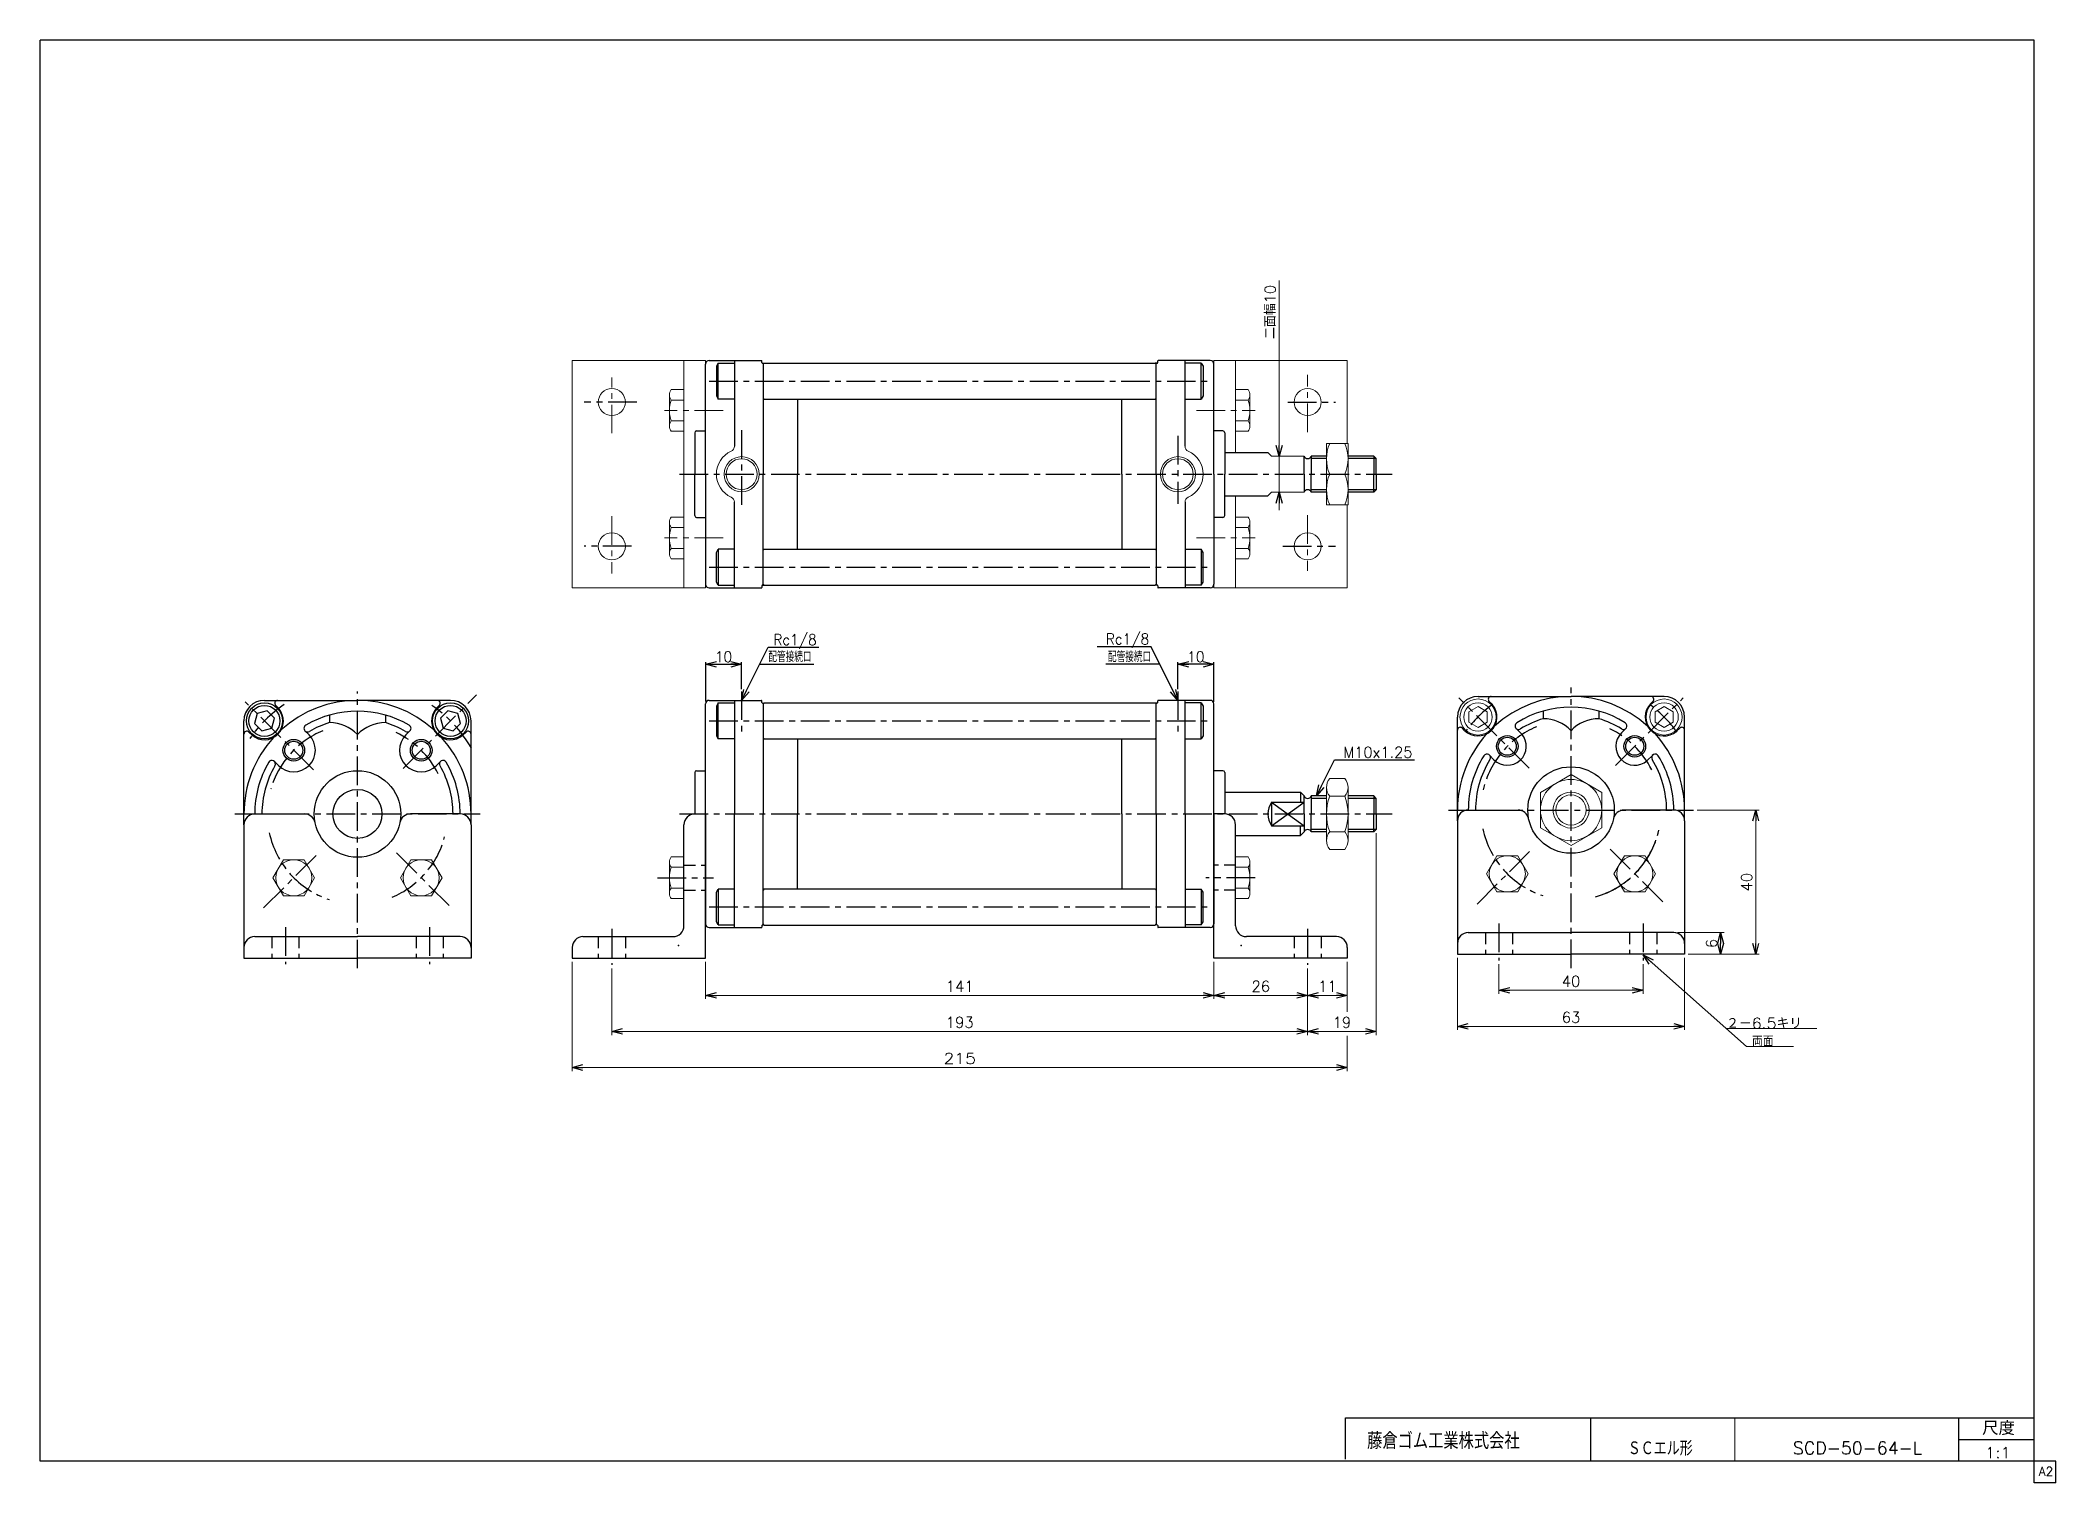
# Model space of a CAD drawing. Header units: millimetres. Extents: x -272 to 287, y -200 to 200.
import ezdxf
from ezdxf.enums import TextEntityAlignment as Align

# ---------------------------------------------------------------- set-up
doc = ezdxf.new("R2010")
doc.units = ezdxf.units.MM
doc.header["$LTSCALE"] = 0.25
doc.header["$PDSIZE"] = 1
doc.linetypes.add('CENTER', pattern=[50.8, 31.75, -6.35, 6.35, -6.35])
doc.linetypes.add('DASHED', pattern=[19.05, 12.7, -6.35])
doc.layers.add('ZUWAKU', color=7, linetype='Continuous')
doc.styles.add('FdaStyle0', font='txt.shx', dxfattribs={"bigfont": 'bigfont'})
doc.dimstyles.new('DaDimRotatedStyle', dxfattribs={"dimtxt": 3, "dimasz": 3.000002, "dimexe": 1, "dimexo": 1, "dimgap": 1, "dimtad": 3, "dimdsep": 46, "dimtxsty": 'FdaStyle0', "dimblk1": 'OPEN30', "dimblk2": 'OPEN30', "dimsah": 1, "dimcen": 0.09, "dimclrd": 4, "dimclre": 4, "dimclrt": 4, "dimadec": 0, "dimazin": 2, "dimtfac": 1, "dimtdec": 4, "dimtmove": 0, "dimatfit": 0, "dimfxl": 1, "dimarcsym": 0})

msp = doc.modelspace()

# ---------------------------------------------------------------- texts
at = {"color": 4, "style": 'FdaStyle0', "width": 0.892857}
msp.add_text('二面幅10', height=3, rotation=90, dxfattribs=at).set_placement((70.609, 117.172), (70.609, 132.172), align=Align.FIT)
at = {"color": 4, "style": 'FdaStyle0'}
for s, height, width, p, p2 in [('Rc1/8', 3, 0.8, (-68.674, 32.279), (-56.674, 32.279)), ('Rc1/8', 3, 0.8, (23.554, 32.477), (35.554, 32.477)), ('10', 3, 0.8, (-84.88, 27.551), (-80.08, 27.551)), ('配管接続口', 3, 0.666667, (-70.08, 27.551), (-58.08, 27.551)), ('配管接続口', 3, 0.666667, (24.12, 27.551), (36.12, 27.551)), ('10', 3, 0.8, (46.12, 27.551), (50.92, 27.551)), ('M10x1.25', 3, 0.8, (89.392, 1.051), (108.592, 1.051)), ('２－6.5キリ', 3, 0.897436, (195.631, -74.083), (216.631, -74.083)), ('両面', 3, 0.833333, (202.752, -79.066), (208.752, -79.066)), ('ＳＣエル形', 4, 0.692308, (168.303, -192.467), (186.303, -192.467)), ('SCD-50-64-L', 3.5, 0.822989, (214.122, -192.129), (249.922, -192.129)), ('1:1', 3, 0.8, (267.369, -193.173), (274.569, -193.173))]:
    msp.add_text(s, height=height, dxfattribs=dict(at, width=width)).set_placement(p, p2, align=Align.FIT)
at = {"layer": 'ZUWAKU', "color": 4, "style": 'FdaStyle0'}
for s, height, width, p, p2 in [('尺度', 3.8, 0.749175, (266.615, -186.78), (275.695, -186.78)), ('藤倉ゴム工業株式会社', 4.5, 0.652778, (96.013, -190.657), (138.313, -190.657))]:
    msp.add_text(s, height=height, dxfattribs=dict(at, width=width)).set_placement(p, p2, align=Align.FIT)
at = {"layer": 'ZUWAKU', "color": 7, "style": 'FdaStyle0', "width": 0.8}
msp.add_text('A2', height=2.5, dxfattribs=at).set_placement((282.307, -198.125), (286.307, -198.125), align=Align.FIT)

# ---------------------------------------------------------------- blocks, each defined once
blk = doc.blocks.new('_OPEN30')
at = {"color": 0, "linetype": 'ByBlock', "lineweight": -2}
for p, q in [((-1, 0.267949), (0, 0)), ((0, 0), (-1, -0.267949)), ((0, 0), (-1, 0))]:
    blk.add_line(p, q, dxfattribs=at)
blk = doc.blocks.new('DC_GROUP_Φ50_1')
at = {"color": 4, "linetype": 'Continuous', "lineweight": 13}
for p, q in [((178.37, 15.22), (175.87, 13.78)), ((175.87, 13.78), (175.87, 10.89)), ((180.87, 13.78), (178.37, 15.22)), ((180.87, 10.89), (180.87, 13.78)), ((175.87, 10.89), (178.37, 9.45)), ((178.37, 9.45), (180.87, 10.89))]:
    blk.add_line(p, q, dxfattribs=at)
for radius in [5, 3.96]:
    blk.add_circle((178.37, 12.34), radius, dxfattribs=at)
blk = doc.blocks.new('DC_GROUP_Φ50_2')
at = {"color": 4, "linetype": 'Continuous', "lineweight": 13}
for p, q in [((126.77, 15.22), (124.27, 13.78)), ((124.27, 13.78), (124.27, 10.89)), ((129.27, 13.78), (126.77, 15.22)), ((129.27, 10.89), (129.27, 13.78)), ((124.27, 10.89), (126.77, 9.45)), ((126.77, 9.45), (129.27, 10.89))]:
    blk.add_line(p, q, dxfattribs=at)
for radius in [5, 3.96]:
    blk.add_circle((126.77, 12.34), radius, dxfattribs=at)
blk = doc.blocks.new('DC_GROUP_Φ50_3')
at = {"color": 4, "linetype": 'Continuous', "lineweight": 13}
for p, q in [((152.57, -3.65), (144.07, -8.56)), ((161.07, -8.56), (152.57, -3.65)), ((144.07, -8.56), (144.07, -18.37)), ((161.07, -18.37), (161.07, -8.56)), ((144.07, -18.37), (152.57, -23.28)), ((152.57, -23.28), (161.07, -18.37))]:
    blk.add_line(p, q, dxfattribs=at)
for radius in [8.5, 5, 4.19]:
    blk.add_circle((152.57, -13.46), radius, dxfattribs=at)
blk = doc.blocks.new('DC_GROUP_Φ50_4')
at = {"color": 4, "linetype": 'Continuous', "lineweight": 13}
for p, q in [((90.74, 88.18), (84.74, 88.18)), ((84.74, 88.18), (84.74, 71.18)), ((90.74, 71.18), (90.74, 88.18)), ((85.64, 79.68), (89.85, 79.68)), ((84.74, 71.18), (90.74, 71.18))]:
    blk.add_line(p, q, dxfattribs=at)
for centre, start, end in [((95.19, 83.93), 156.0093, 203.9907), ((80.3, 83.93), 336.0093, 23.9907), ((95.19, 75.43), 156.0093, 203.9907), ((80.3, 75.43), 336.0093, 23.9907)]:
    blk.add_arc(centre, 10.45, start, end, dxfattribs=at)
blk = doc.blocks.new('DC_GROUP_Φ50_5')
at = {"color": 4, "linetype": 'Continuous', "lineweight": 13}
for p, q in [((85.64, -4.73), (89.84, -4.73)), ((84.74, -7.19), (84.74, -21.91)), ((89.84, -9.64), (85.64, -9.64)), ((90.74, -7.19), (90.74, -21.91)), ((85.64, -19.46), (89.84, -19.46)), ((85.64, -24.36), (89.84, -24.36))]:
    blk.add_line(p, q, dxfattribs=at)
for centre, radius, start, end in [((88.52, -7.19), 3.78, 139.5701, 220.4299), ((86.96, -7.19), 3.78, 319.5701, 40.4299), ((98.52, -14.55), 13.78, 159.1359, 200.8641), ((76.96, -14.55), 13.78, 339.1359, 20.8641), ((88.52, -21.91), 3.78, 139.5701, 220.4299), ((86.96, -21.91), 3.78, 319.5701, 40.4299)]:
    blk.add_arc(centre, radius, start, end, dxfattribs=at)
blk = doc.blocks.new('DC_GROUP_Φ50_6')
at = {"color": 4, "linetype": 'Continuous', "lineweight": 13}
for p, q in [((-204.59, -27.23), (-207.48, -32.23)), ((-198.82, -27.23), (-204.59, -27.23)), ((-195.93, -32.23), (-198.82, -27.23)), ((-207.48, -32.23), (-204.59, -37.23)), ((-198.82, -37.23), (-195.93, -32.23)), ((-204.59, -37.23), (-198.82, -37.23))]:
    blk.add_line(p, q, dxfattribs=at)
blk.add_circle((-201.71, -32.23), 5, dxfattribs=at)
blk = doc.blocks.new('DC_GROUP_Φ50_7')
at = {"color": 4, "linetype": 'Continuous', "lineweight": 13}
for p, q in [((-204.59, -27.23), (-207.48, -32.23)), ((-198.82, -27.23), (-204.59, -27.23)), ((-195.93, -32.23), (-198.82, -27.23)), ((-207.48, -32.23), (-204.59, -37.23)), ((-198.82, -37.23), (-195.93, -32.23)), ((-204.59, -37.23), (-198.82, -37.23))]:
    blk.add_line(p, q, dxfattribs=at)
blk.add_circle((-201.71, -32.23), 5, dxfattribs=at)
blk = doc.blocks.new('DC_GROUP_Φ50_8')
at = {"color": 4, "linetype": 'Continuous', "lineweight": 13}
for p, q in [((-169.24, -27.23), (-172.13, -32.23)), ((-163.46, -27.23), (-169.24, -27.23)), ((-160.58, -32.23), (-163.46, -27.23)), ((-172.13, -32.23), (-169.24, -37.23)), ((-163.46, -37.23), (-160.58, -32.23)), ((-169.24, -37.23), (-163.46, -37.23))]:
    blk.add_line(p, q, dxfattribs=at)
blk.add_circle((-166.35, -32.23), 5, dxfattribs=at)
blk = doc.blocks.new('DC_GROUP_Φ50_9')
at = {"color": 4, "linetype": 'Continuous', "lineweight": 13}
for p, q in [((-204.59, -27.23), (-207.48, -32.23)), ((-198.82, -27.23), (-204.59, -27.23)), ((-195.93, -32.23), (-198.82, -27.23)), ((-207.48, -32.23), (-204.59, -37.23)), ((-198.82, -37.23), (-195.93, -32.23)), ((-204.59, -37.23), (-198.82, -37.23))]:
    blk.add_line(p, q, dxfattribs=at)
blk.add_circle((-201.71, -32.23), 5, dxfattribs=at)
blk = doc.blocks.new('DC_GROUP_Φ50_10')
at = {"color": 4, "linetype": 'Continuous', "lineweight": 13}
for p, q in [((-204.59, -27.23), (-207.48, -32.23)), ((-198.82, -27.23), (-204.59, -27.23)), ((-195.93, -32.23), (-198.82, -27.23)), ((-207.48, -32.23), (-204.59, -37.23)), ((-198.82, -37.23), (-195.93, -32.23)), ((-204.59, -37.23), (-198.82, -37.23))]:
    blk.add_line(p, q, dxfattribs=at)
blk.add_circle((-201.71, -32.23), 5, dxfattribs=at)
blk = doc.blocks.new('DC_GROUP_Φ50_11')
at = {"color": 4, "linetype": 'Continuous', "lineweight": 13}
for p, q in [((-169.24, -27.23), (-172.13, -32.23)), ((-163.46, -27.23), (-169.24, -27.23)), ((-160.58, -32.23), (-163.46, -27.23)), ((-172.13, -32.23), (-169.24, -37.23)), ((-163.46, -37.23), (-160.58, -32.23)), ((-169.24, -37.23), (-163.46, -37.23))]:
    blk.add_line(p, q, dxfattribs=at)
blk.add_circle((-166.35, -32.23), 5, dxfattribs=at)
blk = doc.blocks.new('DC_GROUP_Φ50_12')
at = {"color": 4, "linetype": 'Continuous', "lineweight": 13}
for p, q in [((132.01, -26.14), (129.12, -31.14)), ((137.78, -26.14), (132.01, -26.14)), ((140.67, -31.14), (137.78, -26.14)), ((129.12, -31.14), (132.01, -36.14)), ((137.78, -36.14), (140.67, -31.14)), ((132.01, -36.14), (137.78, -36.14))]:
    blk.add_line(p, q, dxfattribs=at)
blk.add_circle((134.9, -31.14), 5, dxfattribs=at)
blk = doc.blocks.new('DC_GROUP_Φ50_13')
at = {"color": 4, "linetype": 'Continuous', "lineweight": 13}
for p, q in [((132.01, -26.14), (129.12, -31.14)), ((137.78, -26.14), (132.01, -26.14)), ((140.67, -31.14), (137.78, -26.14)), ((129.12, -31.14), (132.01, -36.14)), ((137.78, -36.14), (140.67, -31.14)), ((132.01, -36.14), (137.78, -36.14))]:
    blk.add_line(p, q, dxfattribs=at)
blk.add_circle((134.9, -31.14), 5, dxfattribs=at)
blk = doc.blocks.new('DC_GROUP_Φ50_14')
at = {"color": 4, "linetype": 'Continuous', "lineweight": 13}
for p, q in [((167.37, -26.14), (164.48, -31.14)), ((173.14, -26.14), (167.37, -26.14)), ((176.03, -31.14), (173.14, -26.14)), ((164.48, -31.14), (167.37, -36.14)), ((173.14, -36.14), (176.03, -31.14)), ((167.37, -36.14), (173.14, -36.14))]:
    blk.add_line(p, q, dxfattribs=at)
blk.add_circle((170.25, -31.14), 5, dxfattribs=at)
blk = doc.blocks.new('DC_GROUP_Φ50_15')
at = {"color": 4, "linetype": 'Continuous', "lineweight": 13}
for p, q in [((132.01, -26.14), (129.12, -31.14)), ((137.78, -26.14), (132.01, -26.14)), ((140.67, -31.14), (137.78, -26.14)), ((129.12, -31.14), (132.01, -36.14)), ((137.78, -36.14), (140.67, -31.14)), ((132.01, -36.14), (137.78, -36.14))]:
    blk.add_line(p, q, dxfattribs=at)
blk.add_circle((134.9, -31.14), 5, dxfattribs=at)
blk = doc.blocks.new('DC_GROUP_Φ50_16')
at = {"color": 4, "linetype": 'Continuous', "lineweight": 13}
for p, q in [((132.01, -26.14), (129.12, -31.14)), ((137.78, -26.14), (132.01, -26.14)), ((140.67, -31.14), (137.78, -26.14)), ((129.12, -31.14), (132.01, -36.14)), ((137.78, -36.14), (140.67, -31.14)), ((132.01, -36.14), (137.78, -36.14))]:
    blk.add_line(p, q, dxfattribs=at)
blk.add_circle((134.9, -31.14), 5, dxfattribs=at)
blk = doc.blocks.new('DC_GROUP_Φ50_17')
at = {"color": 4, "linetype": 'Continuous', "lineweight": 13}
for p, q in [((167.37, -26.14), (164.48, -31.14)), ((173.14, -26.14), (167.37, -26.14)), ((176.03, -31.14), (173.14, -26.14)), ((164.48, -31.14), (167.37, -36.14)), ((173.14, -36.14), (176.03, -31.14)), ((167.37, -36.14), (173.14, -36.14))]:
    blk.add_line(p, q, dxfattribs=at)
blk.add_circle((170.25, -31.14), 5, dxfattribs=at)
blk = doc.blocks.new('DC_GROUP_Φ50_18')
at = {"color": 4, "linetype": 'Continuous', "lineweight": 13}
for p, q in [((-97.48, -27.9), (-97.48, -36.56)), ((-93.48, -26.45), (-96.98, -26.45)), ((-93.48, -26.45), (-93.48, -38)), ((-93.48, -29.34), (-96.98, -29.34)), ((-93.48, -35.11), (-96.98, -35.11)), ((-93.48, -38), (-96.98, -38))]:
    blk.add_line(p, q, dxfattribs=at)
for centre, radius, start, end in [((-95.16, -27.9), 2.32, 141.4811, 218.5189), ((-88.97, -32.23), 8.51, 160.1808, 199.8192), ((-95.16, -36.56), 2.32, 141.4811, 218.5189)]:
    blk.add_arc(centre, radius, start, end, dxfattribs=at)
blk = doc.blocks.new('DC_GROUP_Φ50_19')
at = {"color": 4, "linetype": 'Continuous', "lineweight": 13}
for p, q in [((59.52, -26.45), (63.02, -26.45)), ((59.52, -26.45), (59.52, -38)), ((63.52, -27.9), (63.52, -36.56)), ((59.52, -29.34), (63.02, -29.34)), ((59.52, -35.11), (63.02, -35.11)), ((59.52, -38), (63.02, -38))]:
    blk.add_line(p, q, dxfattribs=at)
for centre, radius, start, end in [((61.2, -27.9), 2.32, 321.4811, 38.5189), ((55.01, -32.23), 8.51, 340.1808, 19.8192), ((61.2, -36.56), 2.32, 321.4811, 38.5189)]:
    blk.add_arc(centre, radius, start, end, dxfattribs=at)
blk = doc.blocks.new('DC_GROUP_Φ50_20')
at = {"color": 4, "linetype": 'Continuous', "lineweight": 13}
for p, q in [((-93.48, 67.77), (-96.98, 67.77)), ((-93.48, 67.77), (-93.48, 56.23)), ((-97.48, 66.33), (-97.48, 57.67)), ((-93.48, 64.89), (-96.98, 64.89)), ((-93.48, 59.11), (-96.98, 59.11)), ((-93.48, 56.23), (-96.98, 56.23))]:
    blk.add_line(p, q, dxfattribs=at)
for centre, radius, start, end in [((-95.16, 66.33), 2.32, 141.4811, 218.5189), ((-88.97, 62), 8.51, 160.1808, 199.8192), ((-95.16, 57.67), 2.32, 141.4811, 218.5189)]:
    blk.add_arc(centre, radius, start, end, dxfattribs=at)
blk = doc.blocks.new('DC_GROUP_Φ50_21')
at = {"color": 4, "linetype": 'Continuous', "lineweight": 13}
for p, q in [((-97.48, 101.68), (-97.48, 93.02)), ((-93.48, 103.13), (-96.98, 103.13)), ((-93.48, 103.13), (-93.48, 91.58)), ((-93.48, 100.24), (-96.98, 100.24)), ((-93.48, 94.47), (-96.98, 94.47)), ((-93.48, 91.58), (-96.98, 91.58))]:
    blk.add_line(p, q, dxfattribs=at)
for centre, radius, start, end in [((-95.16, 101.68), 2.32, 141.4811, 218.5189), ((-88.97, 97.35), 8.51, 160.1808, 199.8192), ((-95.16, 93.02), 2.32, 141.4811, 218.5189)]:
    blk.add_arc(centre, radius, start, end, dxfattribs=at)
blk = doc.blocks.new('DC_GROUP_Φ50_22')
at = {"color": 4, "linetype": 'Continuous', "lineweight": 13}
for p, q in [((-93.48, 67.77), (-96.98, 67.77)), ((-93.48, 67.77), (-93.48, 56.23)), ((-97.48, 66.33), (-97.48, 57.67)), ((-93.48, 64.89), (-96.98, 64.89)), ((-93.48, 59.11), (-96.98, 59.11)), ((-93.48, 56.23), (-96.98, 56.23))]:
    blk.add_line(p, q, dxfattribs=at)
for centre, radius, start, end in [((-95.16, 66.33), 2.32, 141.4811, 218.5189), ((-88.97, 62), 8.51, 160.1808, 199.8192), ((-95.16, 57.67), 2.32, 141.4811, 218.5189)]:
    blk.add_arc(centre, radius, start, end, dxfattribs=at)
blk = doc.blocks.new('DC_GROUP_Φ50_23')
at = {"color": 4, "linetype": 'Continuous', "lineweight": 13}
for p, q in [((-97.48, 101.68), (-97.48, 93.02)), ((-93.48, 103.13), (-96.98, 103.13)), ((-93.48, 103.13), (-93.48, 91.58)), ((-93.48, 100.24), (-96.98, 100.24)), ((-93.48, 94.47), (-96.98, 94.47)), ((-93.48, 91.58), (-96.98, 91.58))]:
    blk.add_line(p, q, dxfattribs=at)
for centre, radius, start, end in [((-95.16, 101.68), 2.32, 141.4811, 218.5189), ((-88.97, 97.35), 8.51, 160.1808, 199.8192), ((-95.16, 93.02), 2.32, 141.4811, 218.5189)]:
    blk.add_arc(centre, radius, start, end, dxfattribs=at)
blk = doc.blocks.new('DC_GROUP_Φ50_24')
at = {"color": 4, "linetype": 'Continuous', "lineweight": 13}
for p, q in [((59.52, 56.23), (59.52, 67.77)), ((59.52, 67.77), (63.02, 67.77)), ((59.52, 64.89), (63.02, 64.89)), ((63.52, 57.67), (63.52, 66.33)), ((59.52, 59.11), (63.02, 59.11)), ((59.52, 56.23), (63.02, 56.23))]:
    blk.add_line(p, q, dxfattribs=at)
for centre, radius, start, end in [((61.2, 66.33), 2.32, 321.4811, 38.5189), ((55.01, 62), 8.51, 340.1808, 19.8192), ((61.2, 57.67), 2.32, 321.4811, 38.5189)]:
    blk.add_arc(centre, radius, start, end, dxfattribs=at)
blk = doc.blocks.new('DC_GROUP_Φ50_25')
at = {"color": 4, "linetype": 'Continuous', "lineweight": 13}
for p, q in [((59.52, 91.58), (59.52, 103.13)), ((59.52, 103.13), (63.02, 103.13)), ((63.52, 93.02), (63.52, 101.68)), ((59.52, 100.24), (63.02, 100.24)), ((59.52, 94.47), (63.02, 94.47)), ((59.52, 91.58), (63.02, 91.58))]:
    blk.add_line(p, q, dxfattribs=at)
for centre, radius, start, end in [((61.2, 101.68), 2.32, 321.4811, 38.5189), ((55.01, 97.35), 8.51, 340.1808, 19.8192), ((61.2, 93.02), 2.32, 321.4811, 38.5189)]:
    blk.add_arc(centre, radius, start, end, dxfattribs=at)
blk = doc.blocks.new('*D26')
at = {"color": 4, "linetype": 'Continuous', "lineweight": 13}
for p, q in [((132.57, -56.16), (132.57, -64.46)), ((172.57, -56.16), (172.57, -64.46)), ((132.57, -63.46), (172.57, -63.46))]:
    blk.add_line(p, q, dxfattribs=at)
at = {"color": 4, "xscale": 3.000002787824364, "yscale": 2.999989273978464}
for p, rotation in [((132.57, -63.46), 180), ((172.57, -63.46), 360)]:
    blk.add_blockref('_OPEN30', p, dxfattribs=dict(at, rotation=rotation))
at = {"color": 4, "insert": (152.57, -62.46), "char_height": 3, "width": 11.25, "attachment_point": 8, "style": 'FdaStyle0'}
blk.add_mtext('\\T1.00;40', dxfattribs=at)
blk = doc.blocks.new('*D27')
at = {"color": 4, "linetype": 'Continuous', "lineweight": 13}
for p, q in [((121.07, -54.46), (121.07, -74.46)), ((184.07, -54.46), (184.07, -74.46)), ((121.07, -73.46), (184.07, -73.46))]:
    blk.add_line(p, q, dxfattribs=at)
at = {"color": 4, "xscale": 3.000002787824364, "yscale": 2.999989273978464}
for p, rotation in [((121.07, -73.46), 180), ((184.07, -73.46), 360)]:
    blk.add_blockref('_OPEN30', p, dxfattribs=dict(at, rotation=rotation))
at = {"color": 4, "insert": (152.57, -72.46), "char_height": 3, "width": 11.25, "attachment_point": 8, "style": 'FdaStyle0'}
blk.add_mtext('\\T1.00;63', dxfattribs=at)
blk = doc.blocks.new('*D28')
at = {"color": 4, "linetype": 'Continuous', "lineweight": 13}
for p, q in [((182.07, -47.46), (195.07, -47.46)), ((194.07, -53.46), (194.07, -47.46)), ((185.07, -53.46), (195.07, -53.46))]:
    blk.add_line(p, q, dxfattribs=at)
at = {"color": 4, "xscale": 3.000002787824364, "yscale": 2.999989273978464}
for p, rotation in [((194.07, -47.46), 90), ((194.07, -53.46), 270)]:
    blk.add_blockref('_OPEN30', p, dxfattribs=dict(at, rotation=rotation))
at = {"color": 4, "insert": (193.07, -50.46), "char_height": 3, "width": 7.5, "attachment_point": 8, "rotation": 90, "style": 'FdaStyle0'}
blk.add_mtext('\\T1.00;6', dxfattribs=at)
blk = doc.blocks.new('*D29')
at = {"color": 4, "linetype": 'Continuous', "lineweight": 13}
for p, q in [((187.57, -13.46), (204.79, -13.46)), ((203.79, -53.46), (203.79, -13.46)), ((185.07, -53.46), (204.79, -53.46))]:
    blk.add_line(p, q, dxfattribs=at)
at = {"color": 4, "xscale": 3.000002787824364, "yscale": 2.999989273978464}
for p, rotation in [((203.79, -13.46), 90), ((203.79, -53.46), 270)]:
    blk.add_blockref('_OPEN30', p, dxfattribs=dict(at, rotation=rotation))
at = {"color": 4, "insert": (202.79, -33.46), "char_height": 3, "width": 11.25, "attachment_point": 8, "rotation": 90, "style": 'FdaStyle0'}
blk.add_mtext('\\T1.00;40', dxfattribs=at)
blk = doc.blocks.new('*D30')
at = {"color": 4, "linetype": 'Continuous', "lineweight": 13}
for p, q in [((-87.48, -55.55), (-87.48, -65.85)), ((53.52, -55.55), (53.52, -65.85)), ((-87.48, -64.85), (53.52, -64.85))]:
    blk.add_line(p, q, dxfattribs=at)
at = {"color": 4, "xscale": 3.000002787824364, "yscale": 2.999989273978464}
for p, rotation in [((-87.48, -64.85), 180), ((53.52, -64.85), 360)]:
    blk.add_blockref('_OPEN30', p, dxfattribs=dict(at, rotation=rotation))
at = {"color": 4, "insert": (-16.98, -63.85), "char_height": 3, "width": 15, "attachment_point": 8, "style": 'FdaStyle0'}
blk.add_mtext('\\T1.00;141', dxfattribs=at)
blk = doc.blocks.new('*D31')
at = {"color": 4, "linetype": 'Continuous', "lineweight": 13}
for p, q in [((53.52, -55.55), (53.52, -65.85)), ((79.52, -57.41), (79.52, -65.85)), ((53.52, -64.85), (79.52, -64.85))]:
    blk.add_line(p, q, dxfattribs=at)
at = {"color": 4, "xscale": 3.000002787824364, "yscale": 2.999989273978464}
for p, rotation in [((53.52, -64.85), 180), ((79.52, -64.85), 360)]:
    blk.add_blockref('_OPEN30', p, dxfattribs=dict(at, rotation=rotation))
at = {"color": 4, "insert": (66.52, -63.85), "char_height": 3, "width": 11.25, "attachment_point": 8, "style": 'FdaStyle0'}
blk.add_mtext('\\T1.00;26', dxfattribs=at)
blk = doc.blocks.new('*D32')
at = {"color": 4, "linetype": 'Continuous', "lineweight": 13}
for p, q in [((90.52, -55.55), (90.52, -65.85)), ((79.52, -57.41), (79.52, -65.85)), ((79.52, -64.85), (90.52, -64.85))]:
    blk.add_line(p, q, dxfattribs=at)
at = {"color": 4, "xscale": 3.000002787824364, "yscale": 2.999989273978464}
for p, rotation in [((79.52, -64.85), 180), ((90.52, -64.85), 360)]:
    blk.add_blockref('_OPEN30', p, dxfattribs=dict(at, rotation=rotation))
at = {"color": 4, "insert": (85.02, -63.85), "char_height": 3, "width": 11.25, "attachment_point": 8, "style": 'FdaStyle0'}
blk.add_mtext('\\T1.00;11', dxfattribs=at)
blk = doc.blocks.new('*D33')
at = {"color": 4, "linetype": 'Continuous', "lineweight": 13}
for p, q in [((-113.48, -57.41), (-113.48, -75.85)), ((79.52, -57.41), (79.52, -75.85)), ((-113.48, -74.85), (79.52, -74.85))]:
    blk.add_line(p, q, dxfattribs=at)
at = {"color": 4, "xscale": 3.000002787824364, "yscale": 2.999989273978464}
for p, rotation in [((-113.48, -74.85), 180), ((79.52, -74.85), 360)]:
    blk.add_blockref('_OPEN30', p, dxfattribs=dict(at, rotation=rotation))
at = {"color": 4, "insert": (-16.98, -73.85), "char_height": 3, "width": 15, "attachment_point": 8, "style": 'FdaStyle0'}
blk.add_mtext('\\T1.00;193', dxfattribs=at)
blk = doc.blocks.new('*D34')
at = {"color": 4, "linetype": 'Continuous', "lineweight": 13}
for p, q in [((98.52, -19.87), (98.52, -75.85)), ((79.52, -57.41), (79.52, -75.85)), ((79.52, -74.85), (98.52, -74.85))]:
    blk.add_line(p, q, dxfattribs=at)
at = {"color": 4, "xscale": 3.000002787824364, "yscale": 2.999989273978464}
for p, rotation in [((79.52, -74.85), 180), ((98.52, -74.85), 360)]:
    blk.add_blockref('_OPEN30', p, dxfattribs=dict(at, rotation=rotation))
at = {"color": 4, "insert": (89.02, -73.85), "char_height": 3, "width": 11.25, "attachment_point": 8, "style": 'FdaStyle0'}
blk.add_mtext('\\T1.00;19', dxfattribs=at)
blk = doc.blocks.new('DC_GROUP_Φ50_26')
at = {"color": 4, "linetype": 'Continuous', "lineweight": 13}
for p, q in [((-124.48, -55.55), (-124.48, -85.85)), ((90.52, -55.55), (90.52, -69.41)), ((90.52, -76.12), (90.52, -85.85)), ((-124.48, -84.85), (90.52, -84.85))]:
    blk.add_line(p, q, dxfattribs=at)
at = {"color": 4, "xscale": 3.000002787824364, "yscale": 2.999989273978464}
for p, rotation in [((-124.48, -84.85), 180), ((90.52, -84.85), 360)]:
    blk.add_blockref('_OPEN30', p, dxfattribs=dict(at, rotation=rotation))
at = {"color": 4, "style": 'FdaStyle0'}
blk.add_text('215', height=3, dxfattribs=at).set_placement((-21.48, -83.85), (-12.48, -83.85), align=Align.FIT)

# ---------------------------------------------------------------- dimensions: what is measured, and where the dimension line sits
at = {"linetype": 'Continuous', "lineweight": 13}
for base, p2, picture, middle in [((203.788, -13.464), (186.574, -13.464), '*D29', (203.788, -33.464)), ((194.074, -47.464), (181.074, -47.464), '*D28', (194.074, -50.464))]:
    dim = msp.add_linear_dim(base=base, p1=(184.074, -53.464), p2=p2, angle=90, dimstyle='DaDimRotatedStyle', override={"dimtxt": 3, "dimasz": 3.000002, "dimexe": 1, "dimexo": 1, "dimgap": 1, "dimtad": 3, "dimtih": 0, "dimtoh": 0, "dimdec": 2, "dimzin": 8, "dimtxsty": 'FdaStyle0', "dimblk1": 'OPEN30', "dimblk2": 'OPEN30', "dimsah": 1, "dimclrd": 4, "dimclre": 4, "dimclrt": 4, "dimazin": 2, "dimtofl": 1, "dimatfit": 0, "dimtolj": 0, "dimtzin": 8}, dxfattribs=at)
    dim.commit()
    dim.dimension.update_dxf_attribs({"geometry": picture, "text_midpoint": middle})
for base, p1, p2, override, picture, middle in [((98.52, -74.849), (79.52, -56.408), (98.52, -18.874), {"dimtxt": 3, "dimasz": 3.000002, "dimexe": 0.999989, "dimexo": 1, "dimgap": 1, "dimtad": 3, "dimtih": 0, "dimtoh": 0, "dimdec": 2, "dimzin": 8, "dimtxsty": 'FdaStyle0', "dimblk1": 'OPEN30', "dimblk2": 'OPEN30', "dimsah": 1, "dimclrd": 4, "dimclre": 4, "dimclrt": 4, "dimazin": 2, "dimtofl": 1, "dimatfit": 0, "dimtolj": 0, "dimtzin": 8}, '*D34', (89.02, -74.849)), ((53.52, -64.849), (-87.48, -54.549), (53.52, -54.549), {"dimtxt": 3, "dimasz": 3.000002, "dimexe": 1, "dimexo": 1, "dimgap": 1, "dimtad": 3, "dimtih": 0, "dimtoh": 0, "dimdec": 2, "dimzin": 8, "dimtxsty": 'FdaStyle0', "dimblk1": 'OPEN30', "dimblk2": 'OPEN30', "dimsah": 1, "dimclrd": 4, "dimclre": 4, "dimclrt": 4, "dimazin": 2, "dimtofl": 1, "dimatfit": 0, "dimtolj": 0, "dimtzin": 8}, '*D30', (-16.98, -64.849)), ((79.52, -64.849), (53.52, -54.549), (79.52, -56.408), {"dimtxt": 3, "dimasz": 3.000002, "dimexe": 1, "dimexo": 1, "dimgap": 1, "dimtad": 3, "dimtih": 0, "dimtoh": 0, "dimdec": 2, "dimzin": 8, "dimtxsty": 'FdaStyle0', "dimblk1": 'OPEN30', "dimblk2": 'OPEN30', "dimsah": 1, "dimclrd": 4, "dimclre": 4, "dimclrt": 4, "dimazin": 2, "dimtofl": 1, "dimatfit": 0, "dimtolj": 0, "dimtzin": 8}, '*D31', (66.52, -64.849)), ((90.52, -64.849), (79.52, -56.408), (90.52, -54.549), {"dimtxt": 3, "dimasz": 3.000002, "dimexe": 1, "dimexo": 1, "dimgap": 1, "dimtad": 3, "dimtih": 0, "dimtoh": 0, "dimdec": 2, "dimzin": 8, "dimtxsty": 'FdaStyle0', "dimblk1": 'OPEN30', "dimblk2": 'OPEN30', "dimsah": 1, "dimclrd": 4, "dimclre": 4, "dimclrt": 4, "dimazin": 2, "dimtofl": 1, "dimatfit": 0, "dimtolj": 0, "dimtzin": 8}, '*D32', (85.02, -64.849)), ((184.074, -73.464), (121.074, -53.464), (184.074, -53.464), {"dimtxt": 3, "dimasz": 3.000002, "dimexe": 1, "dimexo": 1, "dimgap": 1, "dimtad": 3, "dimtih": 0, "dimtoh": 0, "dimdec": 2, "dimzin": 8, "dimtxsty": 'FdaStyle0', "dimblk1": 'OPEN30', "dimblk2": 'OPEN30', "dimsah": 1, "dimclrd": 4, "dimclre": 4, "dimclrt": 4, "dimazin": 2, "dimtofl": 1, "dimatfit": 0, "dimtolj": 0, "dimtzin": 8}, '*D27', (152.574, -73.464)), ((172.574, -63.464), (132.574, -55.161), (172.574, -55.161), {"dimtxt": 3, "dimasz": 3.000002, "dimexe": 1, "dimexo": 1, "dimgap": 1, "dimtad": 3, "dimtih": 0, "dimtoh": 0, "dimdec": 2, "dimzin": 8, "dimtxsty": 'FdaStyle0', "dimblk1": 'OPEN30', "dimblk2": 'OPEN30', "dimsah": 1, "dimclrd": 4, "dimclre": 4, "dimclrt": 4, "dimazin": 2, "dimtofl": 1, "dimatfit": 0, "dimtolj": 0, "dimtzin": 8}, '*D26', (152.574, -63.464)), ((79.52, -74.849), (-113.48, -56.408), (79.52, -56.408), {"dimtxt": 3, "dimasz": 3.000002, "dimexe": 1, "dimexo": 1, "dimgap": 1, "dimtad": 3, "dimtih": 0, "dimtoh": 0, "dimdec": 2, "dimzin": 8, "dimtxsty": 'FdaStyle0', "dimblk1": 'OPEN30', "dimblk2": 'OPEN30', "dimsah": 1, "dimclrd": 4, "dimclre": 4, "dimclrt": 4, "dimazin": 2, "dimtofl": 1, "dimatfit": 0, "dimtolj": 0, "dimtzin": 8}, '*D33', (-16.98, -74.849))]:
    dim = msp.add_linear_dim(base=base, p1=p1, p2=p2, dimstyle='DaDimRotatedStyle', override=override, dxfattribs=at)
    dim.commit()
    dim.dimension.update_dxf_attribs({"geometry": picture, "text_midpoint": middle})

# ---------------------------------------------------------------- linework, layer by layer
at = {"color": 4, "linetype": 'Continuous', "lineweight": 13}
for p, q in [((71.609, 133.427), (71.609, 84.677)), ((69.52, 84.677), (68.52, 85.677)), ((68.52, 85.677), (69.52, 84.677)), ((69.52, 84.677), (78.52, 84.677)), ((69.52, 84.677), (78.52, 84.677)), ((71.609, 74.677), (71.609, 84.677)), ((84.741, 84.677), (84.741, 74.677)), ((68.52, 73.677), (69.52, 74.677)), ((69.52, 74.677), (68.52, 73.677)), ((69.52, 74.677), (78.52, 74.677)), ((78.52, 74.677), (69.52, 74.677)), ((71.609, 69.677), (71.609, 74.677)), ((84.741, -9.549), (84.741, -19.549)), ((172.574, -53.626), (201.247, -79.066)), ((195.631, -74.083), (220.782, -74.083)), ((201.247, -79.066), (214.276, -79.066))]:
    msp.add_line(p, q, dxfattribs=at)
at = {"color": 4, "linetype": 'Continuous', "lineweight": 18}
for p, q in [((-124.48, 111.177), (-87.48, 111.177)), ((-124.48, 48.177), (-124.48, 111.177)), ((-124.48, 111.177), (-87.48, 111.177)), ((-124.48, 48.177), (-124.48, 111.177)), ((-93.48, 48.177), (-93.48, 111.177)), ((-93.48, 48.177), (-93.48, 111.177)), ((-87.48, 48.177), (-87.48, 111.177)), ((-87.48, 48.177), (-87.48, 111.177)), ((53.52, 111.177), (53.52, 48.177)), ((90.52, 111.177), (53.52, 111.177)), ((59.52, 111.177), (59.52, 85.677)), ((90.52, 111.177), (90.52, 88.177)), ((59.52, 73.677), (59.52, 48.177)), ((90.52, 71.177), (90.52, 48.177)), ((-124.48, 48.177), (-87.48, 48.177)), ((-124.48, 48.177), (-87.48, 48.177)), ((90.52, 48.177), (53.52, 48.177))]:
    msp.add_line(p, q, dxfattribs=at)
at = {"color": 4, "linetype": 'CENTER', "lineweight": 18}
for p, q in [((-113.48, 91.009), (-113.48, 106.473)), ((-113.48, 91.009), (-113.48, 106.473)), ((79.52, 91.331), (79.52, 107.249)), ((-82.617, 97.354), (-98.876, 97.354)), ((48.657, 97.354), (64.917, 97.354)), ((-113.48, 68.023), (-113.48, 52.104)), ((-113.48, 68.023), (-113.48, 52.104)), ((79.52, 68.344), (79.52, 52.88)), ((-82.617, 61.999), (-98.876, 61.999)), ((48.657, 61.999), (64.917, 61.999))]:
    msp.add_line(p, q, dxfattribs=at)
at = {"color": 4, "linetype": 'Continuous', "lineweight": 25}
for p, q in [((-87.48, 79.677), (-87.48, 110.177)), ((-87.48, 79.677), (-87.48, 110.177)), ((-87.48, 79.677), (-87.48, 110.177)), ((-86.48, 111.177), (-79.48, 111.177)), ((-83.975, 110.464), (-84.48, 109.59)), ((-84.48, 109.59), (-84.48, 101.364)), ((-83.975, 110.464), (-79.48, 110.464)), ((-83.975, 100.49), (-83.975, 110.464)), ((-79.48, 111.25), (-79.48, 87.423)), ((-79.48, 111.177), (-71.98, 111.177)), ((-71.88, 110.627), (-71.88, 111.077)), ((-71.68, 110.427), (-71.23, 110.427)), ((-71.18, 110.477), (-71.48, 110.177)), ((-71.48, 110.427), (-71.48, 79.677)), ((-71.18, 110.477), (37.22, 110.477)), ((37.52, 110.177), (37.22, 110.477)), ((37.72, 110.427), (37.27, 110.427)), ((37.52, 79.677), (37.52, 110.427)), ((37.92, 110.627), (37.92, 111.077)), ((45.52, 111.177), (38.02, 111.177)), ((45.52, 87.423), (45.52, 111.25)), ((52.52, 111.177), (45.52, 111.177)), ((50.016, 110.464), (45.52, 110.464)), ((50.016, 110.464), (50.52, 109.59)), ((50.016, 100.49), (50.016, 110.464)), ((50.52, 109.59), (50.52, 101.364)), ((53.52, 79.677), (53.52, 110.177)), ((-84.48, 101.364), (-83.975, 100.49)), ((-71.18, 100.477), (-71.48, 100.777)), ((37.22, 100.477), (37.52, 100.777)), ((50.52, 101.364), (50.016, 100.49)), ((-79.48, 100.49), (-83.975, 100.49)), ((-71.18, 100.477), (37.22, 100.477)), ((-61.98, 100.477), (-61.98, 79.677)), ((28.02, 79.677), (28.02, 100.477)), ((45.52, 100.49), (50.016, 100.49)), ((-90.48, 91.177), (-90.48, 79.677)), ((-90.48, 91.177), (-90.48, 79.677)), ((-90.48, 91.177), (-90.48, 79.677)), ((-89.98, 91.677), (-87.48, 91.677)), ((-89.98, 91.677), (-87.48, 91.677)), ((-89.98, 91.677), (-87.48, 91.677)), ((56.02, 91.677), (53.52, 91.677)), ((56.02, 91.677), (53.52, 91.677)), ((56.52, 91.177), (56.52, 79.677)), ((56.52, 91.177), (56.52, 79.677)), ((56.52, 85.677), (68.52, 85.677)), ((56.52, 85.677), (68.52, 85.677)), ((78.52, 79.677), (78.52, 84.677)), ((78.52, 79.677), (78.52, 84.677)), ((84.741, 84.677), (80.52, 84.677)), ((80.52, 84.677), (80.52, 79.677)), ((84.741, 84.677), (80.52, 84.677)), ((80.52, 84.677), (80.52, 79.677)), ((84.741, 84.002), (80.52, 84.002)), ((84.733, 84.002), (80.52, 84.002)), ((97.845, 84.677), (90.741, 84.677)), ((98.52, 84.002), (90.741, 84.002)), ((98.52, 84.002), (97.845, 84.677)), ((97.845, 84.677), (97.845, 79.677)), ((98.52, 79.677), (98.52, 84.002)), ((-90.48, 68.177), (-90.48, 79.677)), ((-90.48, 68.177), (-90.48, 79.677)), ((-90.48, 68.177), (-90.48, 79.677)), ((-87.48, 79.677), (-87.48, 49.177)), ((-87.48, 79.677), (-87.48, 49.177)), ((-87.48, 79.677), (-87.48, 49.177)), ((-71.48, 48.927), (-71.48, 79.677)), ((-61.98, 58.877), (-61.98, 79.677)), ((28.02, 79.677), (28.02, 58.877)), ((37.52, 79.677), (37.52, 48.927)), ((53.52, 79.677), (53.52, 49.177)), ((53.52, 79.677), (53.52, 49.177)), ((56.52, 68.177), (56.52, 79.677)), ((56.52, 68.177), (56.52, 79.677)), ((78.52, 79.677), (78.52, 74.677)), ((78.52, 79.677), (78.52, 74.677)), ((80.52, 74.677), (80.52, 79.677)), ((80.52, 74.677), (80.52, 79.677)), ((97.845, 74.677), (97.845, 79.677)), ((98.52, 79.677), (98.52, 75.352)), ((56.52, 73.677), (68.52, 73.677)), ((56.52, 73.677), (68.52, 73.677)), ((84.741, 75.352), (80.52, 75.352)), ((84.733, 75.352), (80.52, 75.352)), ((84.741, 74.677), (80.52, 74.677)), ((84.76, 74.677), (80.52, 74.677)), ((98.52, 75.352), (90.741, 75.352)), ((97.845, 74.677), (90.741, 74.677)), ((98.52, 75.352), (97.845, 74.677)), ((-89.98, 67.677), (-87.48, 67.677)), ((-89.98, 67.677), (-87.48, 67.677)), ((-89.98, 67.677), (-87.48, 67.677)), ((-79.48, 48.103), (-79.48, 71.931)), ((45.52, 71.931), (45.52, 48.103)), ((56.02, 67.677), (53.52, 67.677)), ((56.02, 67.677), (53.52, 67.677)), ((-84.48, 57.99), (-83.975, 58.864)), ((-84.48, 49.764), (-84.48, 57.99)), ((-79.48, 58.864), (-83.975, 58.864)), ((-83.975, 58.864), (-83.975, 48.89)), ((-71.18, 58.877), (-71.48, 58.577)), ((-71.18, 58.877), (37.22, 58.877)), ((37.22, 58.877), (37.52, 58.577)), ((45.52, 58.864), (50.016, 58.864)), ((50.52, 57.99), (50.016, 58.864)), ((50.016, 58.864), (50.016, 48.89)), ((50.52, 49.764), (50.52, 57.99)), ((-86.48, 48.177), (-79.48, 48.177)), ((-83.975, 48.89), (-84.48, 49.764)), ((-83.975, 48.89), (-79.48, 48.89)), ((-79.48, 48.177), (-71.98, 48.177)), ((-71.88, 48.727), (-71.88, 48.277)), ((-71.68, 48.927), (-71.23, 48.927)), ((-71.18, 48.877), (-71.48, 49.177)), ((-71.18, 48.877), (37.22, 48.877)), ((37.52, 49.177), (37.22, 48.877)), ((37.72, 48.927), (37.27, 48.927)), ((37.92, 48.727), (37.92, 48.277)), ((45.52, 48.177), (38.02, 48.177)), ((50.016, 48.89), (45.52, 48.89)), ((52.52, 48.177), (45.52, 48.177)), ((50.016, 48.89), (50.52, 49.764)), ((-77.48, 16.951), (-70.116, 31.679)), ((-70.116, 31.679), (-56.074, 31.679)), ((21.154, 31.877), (36.154, 31.877)), ((43.52, 16.951), (36.077, 31.838)), ((-87.48, 27.551), (-87.48, 16.663)), ((-87.48, 26.951), (-77.48, 26.951)), ((-77.48, 20.051), (-77.48, 27.551)), ((-72.48, 26.951), (-57.48, 26.951)), ((38.52, 26.951), (23.52, 26.951)), ((43.52, 20.051), (43.52, 27.551)), ((53.52, 26.951), (43.52, 26.951)), ((53.52, 16.551), (53.52, 27.551)), ((-209.829, 16.951), (-184.029, 16.951)), ((-158.229, 16.951), (-184.029, 16.951)), ((-86.48, 16.951), (-79.48, 16.951)), ((-79.48, 17.024), (-79.48, -14.549)), ((-79.48, 16.951), (-71.98, 16.951)), ((-71.88, 16.401), (-71.88, 16.851)), ((37.92, 16.401), (37.92, 16.851)), ((45.52, 16.951), (38.02, 16.951)), ((45.52, -14.549), (45.52, 17.024)), ((52.52, 16.951), (45.52, 16.951)), ((126.774, 18.036), (152.574, 18.036)), ((178.374, 18.036), (152.574, 18.036)), ((-215.529, -17.549), (-215.529, 11.251)), ((-211.87, 13.292), (-212.618, 10.504)), ((-209.082, 14.039), (-211.87, 13.292)), ((-207.041, 11.998), (-209.082, 14.039)), ((-207.788, 9.21), (-207.041, 11.998)), ((-205.869, 14.696), (-206.758, 15.585)), ((-191.779, 12.877), (-191.779, 10.792)), ((-176.279, 12.877), (-176.279, 10.792)), ((-162.189, 14.696), (-161.3, 15.585)), ((-158.976, 14.039), (-161.018, 11.998)), ((-161.018, 11.998), (-160.27, 9.21)), ((-156.188, 13.292), (-158.976, 14.039)), ((-155.441, 10.504), (-156.188, 13.292)), ((-152.529, -17.549), (-152.529, 11.251)), ((-87.48, -14.549), (-87.48, 15.951)), ((-83.975, 16.238), (-84.48, 15.364)), ((-84.48, 15.364), (-84.48, 7.138)), ((-83.975, 16.238), (-79.48, 16.238)), ((-83.975, 6.264), (-83.975, 16.238)), ((-71.68, 16.201), (-71.23, 16.201)), ((-71.18, 16.251), (-71.48, 15.951)), ((-71.48, 16.201), (-71.48, -14.549)), ((-71.18, 16.251), (37.22, 16.251)), ((37.52, 15.951), (37.22, 16.251)), ((37.72, 16.201), (37.27, 16.201)), ((37.52, -14.549), (37.52, 16.201)), ((50.016, 16.238), (45.52, 16.238)), ((50.016, 16.238), (50.52, 15.364)), ((50.016, 6.264), (50.016, 16.238)), ((50.52, 15.364), (50.52, 7.138)), ((53.52, -14.549), (53.52, 15.951)), ((121.074, -16.464), (121.074, 12.336)), ((130.744, 15.791), (129.864, 16.671)), ((144.824, 13.962), (144.824, 11.878)), ((160.324, 13.962), (160.324, 11.878)), ((174.671, 16.058), (175.284, 16.671)), ((184.074, -16.464), (184.074, 12.336)), ((-213.274, 7.291), (-214.164, 8.18)), ((-212.618, 10.504), (-210.576, 8.463)), ((-210.576, 8.463), (-207.788, 9.21)), ((-198.591, 8.499), (-197.464, 7.371)), ((-169.467, 8.499), (-170.594, 7.371)), ((-160.27, 9.21), (-157.482, 8.463)), ((-157.482, 8.463), (-155.441, 10.504)), ((-154.784, 7.291), (-153.895, 8.18)), ((-84.48, 7.138), (-83.975, 6.264)), ((-79.48, 6.264), (-83.975, 6.264)), ((-71.18, 6.251), (-71.48, 6.551)), ((-71.18, 6.251), (37.22, 6.251)), ((-61.98, 6.251), (-61.98, -14.549)), ((28.02, -14.549), (28.02, 6.251)), ((37.22, 6.251), (37.52, 6.551)), ((45.52, 6.264), (50.016, 6.264)), ((50.52, 7.138), (50.016, 6.264)), ((123.052, 8.633), (122.44, 9.246)), ((138.876, 7.659), (137.35, 9.185)), ((166.539, 7.926), (167.798, 9.185)), ((181.829, 8.366), (182.708, 9.246)), ((-207.077, 0.013), (-205.95, -1.114)), ((-160.982, 0.013), (-162.109, -1.114)), ((81.992, -9.549), (86.992, 0.451)), ((86.992, 0.451), (109.192, 0.451)), ((131.184, 0.502), (129.925, 1.76)), ((173.697, 0.235), (175.223, 1.76)), ((-90.48, -3.049), (-90.48, -14.549)), ((-89.98, -2.549), (-87.48, -2.549)), ((56.02, -2.549), (53.52, -2.549)), ((56.52, -3.049), (56.52, -14.549)), ((56.52, -8.549), (77.52, -8.549)), ((77.52, -8.549), (78.52, -9.549)), ((77.52, -8.549), (77.52, -11.234)), ((78.52, -14.549), (78.52, -9.549)), ((84.741, -9.549), (80.52, -9.549)), ((80.52, -9.549), (80.52, -14.549)), ((84.741, -10.224), (80.52, -10.224)), ((97.845, -9.549), (90.741, -9.549)), ((98.52, -10.224), (90.741, -10.224)), ((98.52, -10.224), (97.845, -9.549)), ((97.845, -9.549), (97.845, -14.549)), ((98.52, -14.549), (98.52, -10.224)), ((-212.529, -14.549), (-198.726, -14.549)), ((-212.529, -14.549), (-198.726, -14.549)), ((-155.529, -14.549), (-169.332, -14.549)), ((-155.529, -14.549), (-169.332, -14.549)), ((-90.48, -14.549), (-87.48, -14.549)), ((-87.48, -14.549), (-87.48, -45.049)), ((-87.48, -14.549), (-87.48, -45.049)), ((-87.48, -54.549), (-87.48, -14.549)), ((-79.48, -46.123), (-79.48, -14.549)), ((-71.48, -45.299), (-71.48, -14.549)), ((-61.98, -35.349), (-61.98, -14.549)), ((28.02, -14.549), (28.02, -35.349)), ((37.52, -14.549), (37.52, -45.299)), ((45.52, -14.549), (45.52, -46.123)), ((53.52, -14.549), (53.52, -45.049)), ((53.52, -14.549), (53.52, -45.049)), ((56.52, -14.549), (53.52, -14.549)), ((53.52, -54.549), (53.52, -14.549)), ((69.52, -11.234), (69.52, -17.864)), ((69.52, -11.234), (78.52, -11.234)), ((69.52, -17.864), (78.52, -11.234)), ((69.52, -11.234), (78.52, -17.864)), ((78.52, -14.549), (78.52, -19.549)), ((80.52, -19.549), (80.52, -14.549)), ((97.845, -19.549), (97.845, -14.549)), ((98.52, -14.549), (98.52, -18.874)), ((121.074, -16.464), (121.074, -53.464)), ((124.074, -13.464), (137.877, -13.464)), ((124.074, -13.464), (137.877, -13.464)), ((181.074, -13.464), (167.271, -13.464)), ((181.074, -13.464), (167.271, -13.464)), ((184.074, -16.464), (184.074, -53.464)), ((-215.529, -17.549), (-215.529, -54.549)), ((-152.529, -17.549), (-152.529, -54.549)), ((-93.48, -45.549), (-93.48, -17.549)), ((59.52, -45.549), (59.52, -17.549)), ((59.52, -20.549), (77.52, -20.549)), ((69.52, -17.864), (78.52, -17.864)), ((77.52, -20.549), (77.52, -17.864)), ((77.52, -20.549), (78.52, -19.549)), ((84.741, -18.874), (80.52, -18.874)), ((84.741, -19.549), (80.52, -19.549)), ((98.52, -18.874), (90.741, -18.874)), ((97.845, -19.549), (90.741, -19.549)), ((98.52, -18.874), (97.845, -19.549)), ((-84.48, -36.236), (-83.975, -35.362)), ((-84.48, -44.462), (-84.48, -36.236)), ((-79.48, -35.362), (-83.975, -35.362)), ((-83.975, -35.362), (-83.975, -45.336)), ((-71.18, -35.349), (-71.48, -35.649)), ((-71.18, -35.349), (37.22, -35.349)), ((37.22, -35.349), (37.52, -35.649)), ((45.52, -35.362), (50.016, -35.362)), ((50.52, -36.236), (50.016, -35.362)), ((50.016, -35.362), (50.016, -45.336)), ((50.52, -44.462), (50.52, -36.236)), ((-83.975, -45.336), (-84.48, -44.462)), ((50.016, -45.336), (50.52, -44.462)), ((-212.529, -48.549), (-184.029, -48.549)), ((-212.529, -48.549), (-184.029, -48.549)), ((-155.529, -48.549), (-184.029, -48.549)), ((-155.529, -48.549), (-184.029, -48.549)), ((-121.48, -48.549), (-96.48, -48.549)), ((-86.48, -46.049), (-79.48, -46.049)), ((-83.975, -45.336), (-79.48, -45.336)), ((-79.48, -46.049), (-71.98, -46.049)), ((-71.88, -45.499), (-71.88, -45.949)), ((-71.68, -45.299), (-71.23, -45.299)), ((-71.18, -45.349), (-71.48, -45.049)), ((-71.18, -45.349), (37.22, -45.349)), ((37.52, -45.049), (37.22, -45.349)), ((37.72, -45.299), (37.27, -45.299)), ((37.92, -45.499), (37.92, -45.949)), ((45.52, -46.049), (38.02, -46.049)), ((50.016, -45.336), (45.52, -45.336)), ((52.52, -46.049), (45.52, -46.049)), ((87.52, -48.549), (62.52, -48.549)), ((124.074, -47.464), (152.574, -47.464)), ((124.074, -47.464), (152.574, -47.464)), ((181.074, -47.464), (152.574, -47.464)), ((181.074, -47.464), (152.574, -47.464)), ((-215.529, -54.549), (-184.029, -54.549)), ((-215.529, -54.549), (-184.029, -54.549)), ((-152.529, -54.549), (-184.029, -54.549)), ((-152.529, -54.549), (-184.029, -54.549)), ((-124.48, -51.549), (-124.48, -54.549)), ((-124.48, -54.549), (-87.48, -54.549)), ((90.52, -54.549), (53.52, -54.549)), ((90.52, -51.549), (90.52, -54.549)), ((121.074, -53.464), (152.574, -53.464)), ((121.074, -53.464), (152.574, -53.464)), ((184.074, -53.464), (152.574, -53.464)), ((184.074, -53.464), (152.574, -53.464))]:
    msp.add_line(p, q, dxfattribs=at)
at = {"color": 4, "linetype": 'CENTER', "lineweight": 25}
for p, q in [((-86.48, 105.477), (52.52, 105.477)), ((-106.584, 99.677), (-121.177, 99.677)), ((-106.584, 99.677), (-121.177, 99.677)), ((74.057, 99.677), (87.218, 99.677)), ((-77.48, 91.851), (-77.48, 70.025)), ((43.52, 90.278), (43.52, 71.42)), ((-94.723, 79.677), (103.006, 79.677)), ((-108.016, 59.677), (-121.177, 59.677)), ((-108.016, 59.677), (-121.177, 59.677)), ((72.625, 59.677), (87.218, 59.677)), ((-86.48, 53.877), (52.52, 53.877)), ((-184.029, -57.355), (-184.029, 19.451)), ((-171.395, -1.915), (-151.033, 18.447)), ((-77.48, 19.451), (-77.48, 7.968)), ((43.52, 19.451), (43.52, 7.968)), ((140.934, -1.824), (121.461, 17.649)), ((152.574, -57.285), (152.574, 20.536)), ((164.946, -1.092), (183.687, 17.649)), ((-196.261, -2.317), (-215.142, 16.564)), ((-86.48, 11.251), (52.52, 11.251)), ((-218.029, -14.549), (-150.029, -14.549)), ((-94.723, -14.549), (103.006, -14.549)), ((118.574, -13.464), (186.574, -13.464)), ((-210.104, -40.623), (-195.005, -25.525)), ((-158.613, -39.965), (-173.821, -24.757)), ((126.5, -39.538), (141.598, -24.44)), ((177.99, -38.88), (162.782, -23.672)), ((-100.81, -32.227), (-85.244, -32.227)), ((64.917, -32.227), (51.284, -32.227)), ((-86.48, -40.349), (52.52, -40.349)), ((-204.029, -45.988), (-204.029, -56.246)), ((-204.029, -45.988), (-204.029, -56.246)), ((-164.029, -45.988), (-164.029, -56.246)), ((-164.029, -45.988), (-164.029, -56.246)), ((-113.48, -46.408), (-113.48, -56.408)), ((79.52, -46.408), (79.52, -56.408)), ((132.574, -44.903), (132.574, -55.161)), ((132.574, -44.903), (132.574, -55.161)), ((172.574, -44.903), (172.574, -55.161)), ((172.574, -44.903), (172.574, -55.161))]:
    msp.add_line(p, q, dxfattribs=at)
at = {"color": 4, "linetype": 'DASHED', "lineweight": 25}
for p, q in [((-93.48, -28.727), (-87.48, -28.727)), ((59.52, -28.727), (53.52, -28.727)), ((-93.48, -35.727), (-87.48, -35.727)), ((59.52, -35.727), (53.52, -35.727)), ((-207.779, -48.549), (-207.779, -54.549)), ((-207.779, -48.549), (-207.779, -54.549)), ((-200.279, -48.549), (-200.279, -54.549)), ((-200.279, -48.549), (-200.279, -54.549)), ((-167.779, -48.549), (-167.779, -54.549)), ((-167.779, -48.549), (-167.779, -54.549)), ((-160.279, -48.549), (-160.279, -54.549)), ((-160.279, -48.549), (-160.279, -54.549)), ((-117.23, -48.549), (-117.23, -54.549)), ((-109.73, -48.549), (-109.73, -54.549)), ((75.77, -48.549), (75.77, -54.549)), ((83.27, -48.549), (83.27, -54.549)), ((128.824, -47.464), (128.824, -53.464)), ((128.824, -47.464), (128.824, -53.464)), ((136.324, -47.464), (136.324, -53.464)), ((136.324, -47.464), (136.324, -53.464)), ((168.824, -47.464), (168.824, -53.464)), ((168.824, -47.464), (168.824, -53.464)), ((176.324, -47.464), (176.324, -53.464)), ((176.324, -47.464), (176.324, -53.464))]:
    msp.add_line(p, q, dxfattribs=at)
at = {"color": 4, "linetype": 'Continuous', "lineweight": 18}
for centre in [(-113.48, 99.677), (-113.48, 99.677), (79.52, 99.677), (-113.48, 59.677), (-113.48, 59.677), (79.52, 59.677)]:
    msp.add_circle(centre, 3.75, dxfattribs=at)
at = {"color": 4, "linetype": 'Continuous', "lineweight": 13}
for centre, radius in [((-77.48, 79.677), 4.862), ((-77.48, 79.677), 4.281), ((43.52, 79.677), 4.862), ((43.52, 79.677), 4.281)]:
    msp.add_circle(centre, radius, dxfattribs=at)
at = {"color": 4, "linetype": 'Continuous', "lineweight": 25}
for centre, radius in [((-209.829, 11.251), 5), ((-209.839, 11.26), 4.294), ((-158.229, 11.251), 5), ((-158.22, 11.26), 4.294), ((-201.707, 3.129), 3), ((-201.707, 3.129), 2.5), ((-166.352, 3.129), 3), ((-166.352, 3.129), 2.5), ((134.896, 4.214), 3), ((134.896, 4.214), 2.5), ((170.252, 4.214), 3), ((170.252, 4.214), 2.5), ((-184.029, -14.549), 12), ((152.574, -13.464), 12), ((-184.029, -14.549), 6.8)]:
    msp.add_circle(centre, radius, dxfattribs=at)
for centre, radius, start, end in [((-86.48, 110.177), 1, 90, 180), ((-86.48, 110.177), 1, 90, 180), ((-86.48, 110.177), 1, 90, 180), ((-71.98, 111.077), 0.1, 0, 90), ((-71.68, 110.627), 0.2, 180, 270), ((37.72, 110.627), 0.2, 270, 0), ((38.02, 111.077), 0.1, 90, 180), ((52.52, 110.177), 1, 0, 90), ((52.52, 110.177), 1, 0, 90), ((-89.98, 91.177), 0.5, 90, 180), ((-89.98, 91.177), 0.5, 90, 180), ((-89.98, 91.177), 0.5, 90, 180), ((56.02, 91.177), 0.5, 0, 90), ((56.02, 91.177), 0.5, 0, 90), ((79.52, 85.08), 1.078, 201.9613, 338.0387), ((79.52, 85.08), 1.078, 201.9613, 338.0387), ((79.52, 74.274), 1.078, 21.9613, 158.0387), ((79.52, 74.274), 1.078, 21.9613, 158.0387), ((-89.98, 68.177), 0.5, 180, 270), ((-89.98, 68.177), 0.5, 180, 270), ((-89.98, 68.177), 0.5, 180, 270), ((56.02, 68.177), 0.5, 270, 360), ((56.02, 68.177), 0.5, 270, 360), ((-86.48, 49.177), 1, 180, 270), ((-86.48, 49.177), 1, 180, 270), ((-86.48, 49.177), 1, 180, 270), ((-71.98, 48.277), 0.1, 270, 0), ((-71.68, 48.727), 0.2, 90, 180), ((37.72, 48.727), 0.2, 0, 90), ((38.02, 48.277), 0.1, 180, 270), ((52.52, 49.177), 1, 270, 360), ((52.52, 49.177), 1, 270, 360), ((-209.829, 11.251), 5.7, 90, 180), ((-206.192, 16.151), 0.8, 90, 225), ((-184.029, -14.549), 31.5, 47.70516, 132.29484), ((-161.866, 16.151), 0.8, 315, 90), ((-158.229, 11.251), 5.7, 0, 90), ((-86.48, 15.951), 1, 90, 180), ((-71.98, 16.851), 0.1, 0, 90), ((38.02, 16.851), 0.1, 90, 180), ((52.52, 15.951), 1, 0, 90), ((126.774, 12.336), 5.7, 90, 180), ((130.43, 17.236), 0.8, 90, 225), ((152.574, -13.464), 31.5, 47.70516, 132.29484), ((174.718, 17.236), 0.8, 315, 90), ((178.374, 12.336), 5.7, 0, 90), ((-209.839, 11.26), 5.25, 229.12415, 40.87585), ((-184.029, -14.549), 28.5, 59.74665, 120.25335), ((-158.22, 11.26), 5.25, 139.12415, 310.87585), ((-71.68, 16.401), 0.2, 180, 270), ((37.72, 16.401), 0.2, 270, 0), ((126.765, 12.346), 5.25, 225, 40.8865), ((152.574, -13.464), 28.5, 58.13656, 121.86344), ((152.574, -13.464), 26.5, 107.00486, 121.86344), ((144.824, 1.219), 10.658, 43.35334, 90), ((160.324, 1.219), 10.658, 90, 136.64666), ((152.574, -13.464), 26.5, 58.13656, 72.99514), ((178.384, 12.346), 5.25, 135, 310.8865), ((-214.729, 7.614), 0.8, 45, 180), ((-184.029, -14.549), 31.5, 137.70516, 180), ((-201.707, 3.129), 6, 225, 45), ((-197.884, 9.206), 1, 120.25335, 300.25335), ((-184.029, -14.549), 26.5, 107.00486, 120.25335), ((-191.779, 0.134), 10.658, 43.35334, 90), ((-176.279, 0.134), 10.658, 90, 136.64666), ((-184.029, -14.549), 26.5, 59.74665, 72.99514), ((-166.352, 3.129), 6, 135, 315), ((-170.174, 9.206), 1, 239.74665, 59.74665), ((-184.029, -14.549), 31.5, 360, 42.29484), ((-153.329, 7.614), 0.8, 360, 135), ((121.874, 8.68), 0.8, 45, 180), ((152.574, -13.464), 31.5, 137.70516, 180), ((134.896, 4.214), 5.25, 225, 40.8865), ((138.057, 9.892), 1, 121.86344, 301.86344), ((170.252, 4.214), 5.25, 135, 310.8865), ((167.091, 9.892), 1, 238.13656, 58.13656), ((152.574, -13.464), 31.5, 360, 42.29484), ((183.274, 8.68), 0.8, 360, 135), ((-207.784, -0.694), 1, 329.74665, 149.74665), ((-160.275, -0.694), 1, 30.25335, 210.25335), ((152.574, -13.464), 28.5, 148.13656, 180), ((152.574, -13.464), 26.5, 148.13656, 180), ((129.218, 1.053), 1, 328.13656, 148.13656), ((175.93, 1.053), 1, 31.86344, 211.86344), ((152.574, -13.464), 26.5, 0, 31.86344), ((152.574, -13.464), 28.5, 0, 31.86344), ((-184.029, -14.549), 28.5, 149.74665, 180), ((-184.029, -14.549), 26.5, 149.74665, 180), ((-184.029, -14.549), 26.5, 0, 30.25335), ((-184.029, -14.549), 28.5, 0, 30.25335), ((-89.98, -3.049), 0.5, 90, 180), ((56.02, -3.049), 0.5, 0, 90), ((79.52, -9.146), 1.078, 201.9613, 338.0387), ((-212.529, -17.549), 3, 90, 180), ((-212.529, -17.549), 3, 90, 180), ((-198.726, -17.549), 3, 11.53696, 90), ((-198.726, -17.549), 3, 11.53696, 90), ((-169.332, -17.549), 3, 90, 168.46304), ((-169.332, -17.549), 3, 90, 168.46304), ((-155.529, -17.549), 3, 0, 90), ((-155.529, -17.549), 3, 0, 90), ((-90.48, -17.549), 3, 90, 180), ((56.52, -17.549), 3, 0, 90), ((74.515, -14.549), 5.995, 146.42717, 213.57283), ((124.074, -16.464), 3, 90, 180), ((124.074, -16.464), 3, 90, 180), ((137.877, -16.464), 3, 11.53696, 90), ((137.877, -16.464), 3, 11.53696, 90), ((167.271, -16.464), 3, 90, 168.46304), ((167.271, -16.464), 3, 90, 168.46304), ((181.074, -16.464), 3, 0, 90), ((181.074, -16.464), 3, 0, 90), ((79.52, -19.952), 1.078, 21.9613, 158.0387), ((-212.529, -51.549), 3, 90, 180), ((-212.529, -51.549), 3, 90, 180), ((-155.529, -51.549), 3, 0, 90), ((-155.529, -51.549), 3, 0, 90), ((-121.48, -51.549), 3, 90, 180), ((-96.48, -45.549), 3, 270, 0), ((-86.48, -45.049), 1, 180, 270), ((-71.98, -45.949), 0.1, 270, 0), ((-71.68, -45.499), 0.2, 90, 180), ((37.72, -45.499), 0.2, 0, 90), ((38.02, -45.949), 0.1, 180, 270), ((52.52, -45.049), 1, 270, 360), ((62.52, -45.549), 3, 180, 270), ((87.52, -51.549), 3, 0, 90), ((124.074, -50.464), 3, 90, 180), ((124.074, -50.464), 3, 90, 180), ((181.074, -50.464), 3, 0, 90), ((181.074, -50.464), 3, 0, 90)]:
    msp.add_arc(centre, radius, start, end, dxfattribs=at)
at = {"color": 4, "linetype": 'Continuous', "lineweight": 13}
for centre, radius, start, end in [((-77.48, 79.677), 7, 114.31574, 245.68426), ((-80.98, 87.423), 1.5, 294.31574, 0), ((47.02, 87.423), 1.5, 180, 245.68426), ((43.52, 79.677), 7, 294.31574, 65.68426), ((-80.98, 71.931), 1.5, 0, 65.68426), ((47.02, 71.931), 1.5, 114.31574, 180)]:
    msp.add_arc(centre, radius, start, end, dxfattribs=at)
at = {"color": 4, "linetype": 'CENTER', "lineweight": 25}
for centre, radius, start, end in [((-184.029, -14.549), 36.5, 123.77597, 144.99255), ((-184.029, -14.549), 36.5, 30.0678, 55.58413), ((152.574, -13.464), 36.5, 127.14511, 142.85489), ((152.574, -13.464), 36.5, 36.21599, 52.85489), ((-184.029, -14.549), 25, 112.56407, 164.01095), ((-184.029, -14.549), 25, 26.46628, 64.52273), ((152.574, -13.464), 25, 112.56407, 167.03261), ((152.574, -13.464), 25, 26.46628, 64.52273), ((-184.029, -14.549), 25, 192.00219, 251.67178), ((-184.029, -14.549), 25, 292.56407, 345.20326), ((152.574, -13.464), 25, 192.00219, 251.67178), ((152.574, -13.464), 25, 285.79886, 347.03261), ((152.574, -13.464), 25, 292.56407, 345.20326)]:
    msp.add_arc(centre, radius, start, end, dxfattribs=at)
at = {"color": 4, "linetype": 'Continuous'}
for p in [(-94.991, -51.042), (61.032, -51.042)]:
    msp.add_point(p, dxfattribs=at)
at = {"layer": 'ZUWAKU', "color": 5, "linetype": 'Continuous', "lineweight": 25}
for p, q in [((281, 200), (-272, 200)), ((-272, -194), (-272, 200)), ((281, -200), (281, 200)), ((287, -194), (-272, -194)), ((287, -200), (287, -194)), ((287, -200), (281, -200))]:
    msp.add_line(p, q, dxfattribs=at)
at = {"layer": 'ZUWAKU', "color": 4, "linetype": 'Continuous', "lineweight": 25}
for p, q in [((90, -182), (281, -182)), ((90, -193.465), (90, -182)), ((158, -182), (158, -194)), ((260.135, -194), (260.135, -182)), ((260.135, -188), (281, -188))]:
    msp.add_line(p, q, dxfattribs=at)
at = {"layer": 'ZUWAKU', "color": 4, "linetype": 'Continuous', "lineweight": 13}
msp.add_line((198, -182), (198, -194), dxfattribs=at)

# ---------------------------------------------------------------- block references
at = {"linetype": 'Continuous'}
for name in ['DC_GROUP_Φ50_21', 'DC_GROUP_Φ50_23', 'DC_GROUP_Φ50_25', 'DC_GROUP_Φ50_4', 'DC_GROUP_Φ50_20', 'DC_GROUP_Φ50_22', 'DC_GROUP_Φ50_24', 'DC_GROUP_Φ50_2', 'DC_GROUP_Φ50_1', 'DC_GROUP_Φ50_5', 'DC_GROUP_Φ50_3', 'DC_GROUP_Φ50_6', 'DC_GROUP_Φ50_7', 'DC_GROUP_Φ50_9', 'DC_GROUP_Φ50_10', 'DC_GROUP_Φ50_8', 'DC_GROUP_Φ50_11', 'DC_GROUP_Φ50_18', 'DC_GROUP_Φ50_19', 'DC_GROUP_Φ50_12', 'DC_GROUP_Φ50_13', 'DC_GROUP_Φ50_15', 'DC_GROUP_Φ50_16', 'DC_GROUP_Φ50_14', 'DC_GROUP_Φ50_17', 'DC_GROUP_Φ50_26']:
    msp.add_blockref(name, (0, 0), dxfattribs=at)
at = {"color": 4, "xscale": 3.000002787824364, "yscale": 2.999989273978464}
for p, rotation in [((71.609, 84.677), 270), ((71.609, 74.677), 90), ((-87.48, 26.951), 180), ((-77.48, 26.951), 360), ((43.52, 26.951), 180), ((53.52, 26.951), 360), ((-77.48, 16.951), 243.434948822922), ((43.52, 16.951), 296.565051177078), ((81.992, -9.549), 243.434948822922), ((172.574, -53.626), 138.4188972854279)]:
    msp.add_blockref('_OPEN30', p, dxfattribs=dict(at, rotation=rotation))

msp.set_redraw_order([(e.dxf.handle, doc.entitydb.next_handle()) for e in msp.query("TEXT MTEXT ATTDEF DIMENSION ARC_DIMENSION")])  # texts and dimensions are drawn at this point

doc.saveas('drawing.dxf')
